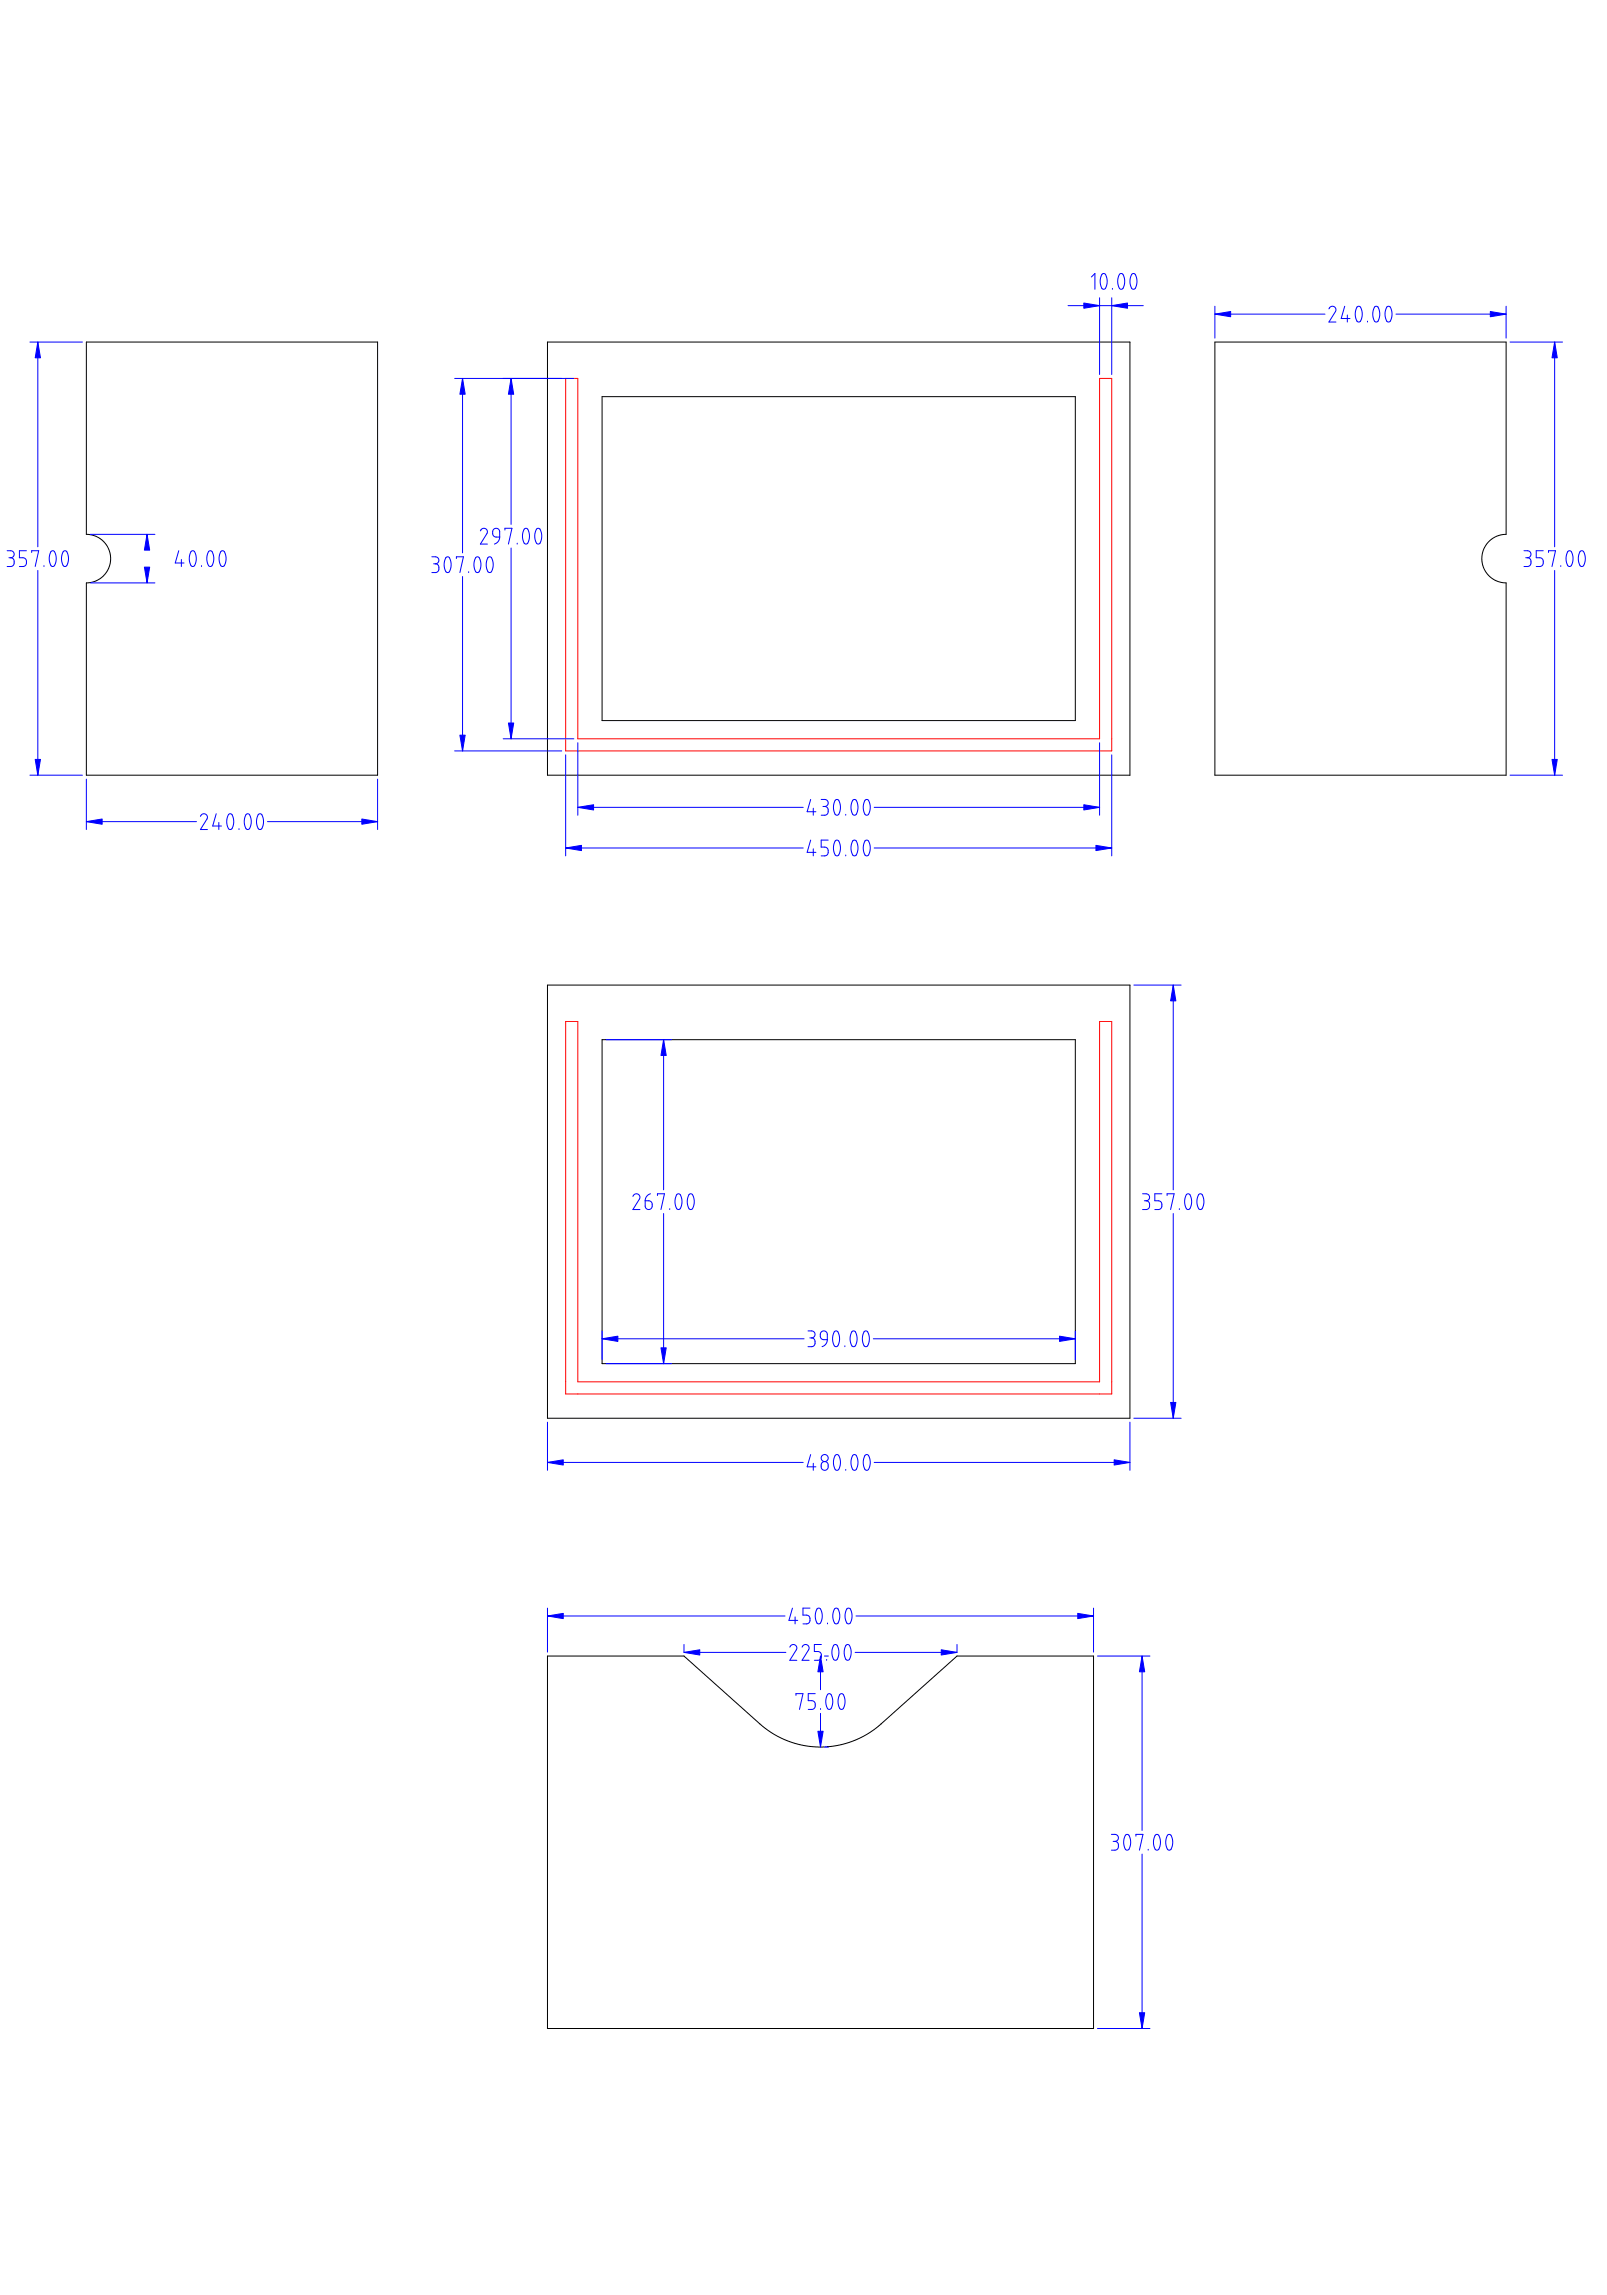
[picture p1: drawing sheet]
<svg xmlns="http://www.w3.org/2000/svg" width="1400mm" height="2000mm" viewBox="0 0 1400 2000" stroke-linecap="round" stroke-linejoin="round" font-family="sans-serif">
<path d="M75 298h254v378h-254v-168l8-2 7-4 5-7 1-8-1-8-4-7-4-3-4-2-8-1zM477 298h508v378h-508zM1059 298h253v168l-8 1-7 5-4 6-2 8 2 8 4 8 7 4 4 2h4v168h-253zM525 346h412v282h-412zM477 858h508v378h-508zM525 906h412v282h-412zM477 1443h119l67 60 7 6 10 5 11 5 11 2 12 1h11l12-3 11-4 10-6 9-6 67-60h119v325h-476z" fill="none" stroke="#000" stroke-width=".87"/>
<path d="M493 330h10v314h455v-314h11v324h-476zM493 890h10v314h455v-314h11v325h-476z" fill="none" stroke="#f00" stroke-width=".87"/>
<g fill="none" stroke="#00f" stroke-width=".87">
<path d="M960 239l2-1 1 1 2 4-1 6-1 2-1 1-2-1-1-4v-4zM975 239l2-1 1 1 2 4-1 6-1 2-1 1-2-1-1-4v-4zM986 239l2-1 1 1 2 5-1 6-1 2h-1l-2-1-1-4v-4zM951 241l3-3v14M958 259v67M969 259v67M969 251v1M931 266h65M1059 267v28M1059 274h95M1158 269l1-1 2-1h1l2 1v3l-6 10h6M1172 267l-3 11h7"/>
<path d="M1174 275v6M1182 267h2l1 1 2 4-1 6-1 2-1 1-2-1-1-4v-5zM1191 280v1M1198 268l1-1 2 1 1 4v6l-1 2-2 1-1-1-2-4v-5zM1208 268l2-1 1 1 2 4-1 6-1 2-1 1-2-1-1-4v-5zM1216 274h96M1312 267v28M26 298h46M33 298v178M1316 298h45M1355 298v178M396 330h104"/>
<path d="M403 330v152M445 330v127M6 480h4l2 1v4l-3 1M23 480h-6v6h4l2 3v2l-1 2-5 1M79 466h56M128 466v10M156 480l-3 11h7M419 463l1-2 2-1 2 1 1 2-6 11h6M430 461l2-1 3 2v1v5h-3l-2-1-1-4zM435 468l-1 4-3 2M440 462v-2h6l-3 14M445 478v166"/>
<path d="M451 473v1M457 461l1-1 2 1 1 5v5l-1 2-1 1-2-1-2-4 1-5zM468 461l1-1 1 1 2 5-1 5-1 2-1 1-2-1-1-4v-5zM1328 480h4l2 2-1 3-2 1M1345 480h-6v6h4l1 1 1 2-1 3-1 1-1 1h-3M8 486h1M9 486l2 1 1 1v4l-2 2h-4M28 481v-1h6l-3 14M33 497v179M38 493v1M44 481l2-1h1l2 5-1 6-1 2-1 1-2-1-1-4v-5zM55 481l2-1h1l2 5-1 5-1 3-1 1-2-1-1-4v-5z"/>
<path d="M128 497v11M158 488v6M166 481l2-1h1l2 5-1 6-1 2-1 1-2-1-1-4v-5zM176 493v1M182 480h1l2 1 1 4v6l-1 2-2 1-1-1-2-5v-4zM193 480h1l1 1 2 5-1 5-1 2-1 1-2-1-1-5v-4zM376 485h4l2 2v3l-3 1M378 491h1M379 491l2 1 1 1v4l-2 2h-4M389 486l1-1 1 1 2 5v5l-1 2-2 1-1-1-2-5v-4zM398 487v-2h6l-3 14M408 498v1"/>
<path d="M415 486l1-1 1 1 2 4-1 6-1 2-1 1-2-1-1-4v-4zM425 486l2-1 1 1 2 4-1 6-1 2-1 1-2-1-1-4v-4zM1329 486h2M1331 486l2 1 1 1v4l-2 2h-4M1349 481v-1h6l-3 14M1355 497v179M1360 493v1M1366 480h2l1 1 1 4v6l-1 2-1 1-2-1-1-5v-4zM1377 481l1-1 2 1 1 4v6l-1 2-2 1-1-1-2-5v-4zM79 508h56M403 502v152M396 654h93"/>
<path d="M438 644h62M493 658v88M503 647v63M958 647v63M969 658v88M26 676h46M75 679v44M329 679v44M1316 676h45M706 697l-3 10h8M715 697h4l2 1v3l-2 2M728 697h1h2l1 5v5l-1 3h-2h-1l-2-5v-4z"/>
<path d="M743 697h2h1l1 5v6l-1 2h-1h-2l-1-5v-4zM754 697h1h2l1 5v5l-1 3h-2h-1l-2-5v-4zM75 716h96M175 711l1-1 1-1h2l1 2 1 2-6 10h6M188 709l-3 11h8M191 717v6M199 710l2-1 1 1 2 4-1 6-1 2-1 1-2-1-1-4v-4zM214 710l2-1 1 1 2 4-1 6-1 2-1 1-2-1-1-4v-5zM225 710l2-1 1 1 2 4-1 6-1 2-1 1-2-1-1-5v-4zM233 716h96M503 704h197M709 704v6"/>
<path d="M717 703h2M719 703l2 1v4l-2 2h-4M737 710h.1M762 704h196M208 722v1M493 739h207M706 732l-3 11h8M709 740v6M722 732h-7v6h5l2 3v3l-1 1-2 1h-4M728 733l1-1 2 1 1 4v6l-1 2-2 1-1-1-2-5v-4zM743 733l1-1 2 1 1 4v6l-1 2-1 1-2-1-1-5v-4zM754 733l1-1 2 1 1 4v6l-1 2-2 1-1-1-2-5v-4z"/>
<path d="M762 739h207M737 745v1M988 858h41M1022 858v179M528 906h57M578 906v131M551 1043l2-2 1-1 2 1 1 1v3l-6 9h7M562 1046h4l2 2v3l-1 3h-2l-2-1-1-2zM567 1040l-4 3-1 3M573 1042v-2h6l-3 14M578 1057v131M584 1053v1"/>
<path d="M590 1041l1-1 2 1 1 4v6l-1 2-2 1-1-1-2-4v-4zM600 1041l2-1 1 1 2 4-1 6-1 2-1 1-2-1-1-4v-4zM996 1040h3l2 2v3l-2 1M997 1046h2M999 1046l1 1 1 1v4l-2 2h-3M1012 1040h-6v6l5 1 1 2v3l-1 1-5 1M1017 1042v-2h6l-3 14M1022 1057v179M1028 1053v1M1034 1041l1-1 2 1 1 4v6l-1 2-2 1-1-1-2-4v-4zM1044 1041l2-1 1 1 2 4-1 6-1 2-1 1-2-1-1-4v-4zM525 1160v25"/>
<path d="M704 1160h4l2 1v3l-3 2M937 1160v25M525 1167h176M706 1166h1M707 1166h2l1 2v4l-2 1-4 1M716 1161l2-1 2 1 1 2v4h-4l-2-1v-3zM721 1167l-1 4-4 3M727 1160h1h2l1 5v5l-1 3-1 1-2-1-1-5v-4zM736 1173v1M742 1160h2h1l2 5-1 6-1 2-1 1-2-1-1-5v-4zM753 1160h1h2l1 5v6l-1 2-1 1-2-1-2-5 1-4zM761 1167h176"/>
<path d="M528 1188h57M477 1239v42M985 1239v42M988 1236h41M477 1274h223M706 1268l-3 10h8M709 1275v6M716 1275l3-1 2 1 1 4-2 2h-2l-2-1-1-4zM728 1268h1h2l1 5v5l-1 3h-2l-1-1-2-4v-4zM743 1268h2h1l1 5v5l-1 2-1 1-2-1-1-4v-4zM754 1268h1h2l1 5v6l-1 2h-2l-1-1-2-4v-4zM762 1274h223"/>
<path d="M737 1280v1M477 1401v39M477 1408h207M690 1401l-3 11h8M693 1409v6M706 1401h-6v6l4 1 2 2v3l-1 1-5 1M712 1402l1-1 2 1 1 4v6l-1 2-1 1-2-1-2-4 1-4zM721 1414v1M727 1402l2-1 1 1 2 5-1 5-1 2-1 1-2-1-1-4v-4zM738 1402l2-1 1 1 1 5v5l-1 2-1 1-2-1-2-4 1-5zM746 1408h207M953 1401v39"/>
<path d="M596 1433v7M596 1440h89M688 1435l1-1 2-1h2l1 2v2l-6 10h6M699 1435l1-1 2-1h1l2 2v2l-6 10h6M716 1433h-6v6h4l1 1 1 2v3l-1 1-5 1M726 1434l2-1 1 1 2 4-1 6-1 2-1 1-2-1-1-4v-4zM737 1434l1-1 2 1 2 4-1 6-1 2-1 1-2-1-1-4v-4zM745 1440h89M834 1433v7M715 1443v29M718 1443h4M720 1446v1"/>
<path d="M956 1443h46M995 1443v152M694 1477v-1h6l-3 14M710 1476h-6v6h5l1 3v2l-1 2-1 1h-4M721 1476h2l1 1 2 4-1 6-1 2-1 1-2-1-1-5v-4zM732 1476h1l2 1 1 4v6l-1 2-2 1-1-1-2-5v-4zM715 1489v1M715 1493v29M718 1522h4M968 1599h4l2 1v3l-3 2M981 1599h1h1l2 5v5l-1 3h-2h-1l-2-5v-4zM1007 1599h1h2l1 5v5l-1 3h-2l-1-1-2-4v-4z"/>
<path d="M1018 1599h1h1l2 5-1 6-1 2h-1l-2-1-1-4v-5zM970 1605h1M971 1605h2l1 1v4l-2 2h-4M990 1600v-1h6l-3 13M995 1616v152M1000 1612h.1M956 1768h46"/>
<circle cx="719" cy="1271" r="3"/>
</g>
<g fill="#00f" stroke="#00f" stroke-width=".87">
<path d="M503 704l14-3v5z"/>
<path d="M944 701l14 3-14 2z"/>
<path d="M493 739l14-2v4z"/>
<path d="M955 737l14 2-14 2z"/>
<path d="M401 641h4l-2 13z"/>
<path d="M403 330l2 14h-4z"/>
<path d="M75 716l14-2v4z"/>
<path d="M315 714l14 2-14 2z"/>
<path d="M31 662h4l-2 14z"/>
<path d="M33 298l2 14h-4z"/>
<path d="M995 1443l2 14h-4z"/>
<path d="M993 1754h4l-2 14z"/>
<path d="M939 1406l14 2-14 3z"/>
<path d="M477 1408l14-2v5z"/>
<path d="M713 1509h4l-2 13z"/>
<path d="M715 1443l2 14h-4z"/>
<path d="M596 1440l14-2v4z"/>
<path d="M820 1438l14 2-14 2z"/>
<path d="M477 1274l14-2v5z"/>
<path d="M971 1272l14 2-14 3z"/>
<path d="M525 1167l13-3v5z"/>
<path d="M923 1164l14 3-14 2z"/>
<path d="M578 906l2 14h-4z"/>
<path d="M576 1175h4l-2 13z"/>
<path d="M1355 298l2 14h-5z"/>
<path d="M1352 662h5l-2 14z"/>
<path d="M1059 274l13-3v5z"/>
<path d="M1299 271l13 3-13 2z"/>
<path d="M1020 1222h5l-3 14z"/>
<path d="M1022 858l3 14h-5z"/>
<path d="M445 330l3 14h-5z"/>
<path d="M443 630h5l-3 14z"/>
<path d="M969 266l13-2v5z"/>
<path d="M944 264l14 2-14 3z"/>
<path d="M126 494h4l-2 14z"/>
<path d="M128 466l2 13h-4z"/>
</g>
</svg>
